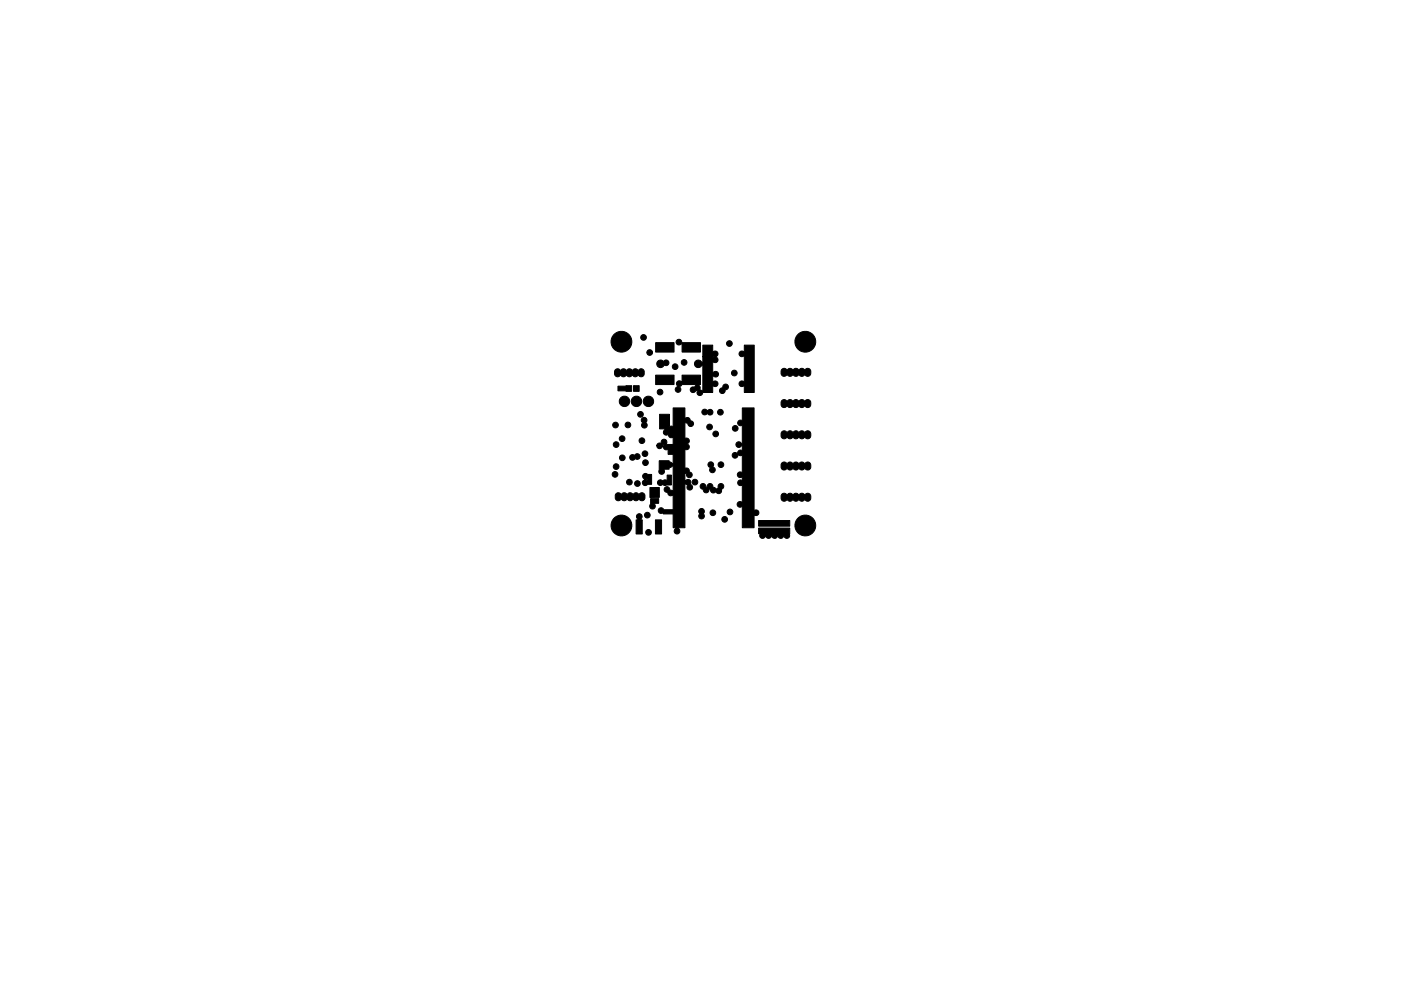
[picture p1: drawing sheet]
<svg xmlns="http://www.w3.org/2000/svg" width="297mm" height="210mm" viewBox="0 0 297 210" stroke-linecap="round" stroke-linejoin="round" font-family="sans-serif">
<g fill="#000" stroke="#000" stroke-width=".21">
<path d="M130.5 78.4a.93 .93 0 0 1 1.1 .1 .81 .81 0 0 1 1.3 0 .81 .81 0 0 1 1.2 0 .81 .81 0 0 1 1.3 0 .66 .66 0 0 1 .7-.2 .66 .66 0 0 1 .5 .6v.4a.75 .75 0 0 1-.6 .6 .75 .75 0 0 1-.7-.3 .88 .88 0 0 1-1.3 .1 .87 .87 0 0 1-1.3 0 .87 .87 0 0 1-1.2 0 .65 .65 0 0 1-.7 .2 .65 .65 0 0 1-.5-.6v-.5zM139.5 76.6a1.03 1.03 0 0 1 1.2 0 .64 .64 0 0 1 .9-.1 .64 .64 0 0 1 .1 .9 .64 .64 0 0 1-.9 .1 .81 .81 0 0 1-1.2 .3 .81 .81 0 0 1-.1-1.2zM139 72.7h3.9v2h-3.9zM143.5 72.2a.76 .76 0 0 1 1.2 .5h3.8v2h-3.9l-.1-1.7a.65 .65 0 0 1-.9 .1 .65 .65 0 0 1-.1-.9zM149 73.2h2.1v1.3l.1 .1a.65 .65 0 0 1 1 .2 .65 .65 0 0 1-.3 .9 .67 .67 0 0 1 .2 1 .67 .67 0 0 1-1 .2l.1 2.1a.64 .64 0 0 1 1 0 .64 .64 0 0 1-.1 .9 .64 .64 0 0 1-.9-.1v1.1a.64 .64 0 0 1 .9 .1 .64 .64 0 0 1-.1 .9 .64 .64 0 0 1-.8 0l-.1 1.4h-2a.69 .69 0 0 1-.9 .6 .69 .69 0 0 1-.4-1l-.2-.1a.65 .65 0 0 1-.8 .5 .65 .65 0 0 1-.4-.9 .65 .65 0 0 1 .9-.3l.2-.3v-.2h-2.9l-.5 .4a.61 .61 0 0 1 .2 .9 .61 .61 0 0 1-.8 .2 .61 .61 0 0 1-.1-.9l.3-.2a.68 .68 0 0 1-.1-1 .68 .68 0 0 1 1-.1v-1.3h3.9v2l-.3 .1a.8 .8 0 0 1 .2 1l.5 .2 .1-.1v-5.2l-.1-.1a.84 .84 0 0 1-1.3 .3 .84 .84 0 0 1 0-1.3 .84 .84 0 0 1 1.3 .4l.1-.1v-1.1h2.1l.1 .2 .2-.2-.2-.1-.1 .1h-2.1zM165.8 78.3a.93 .93 0 0 1 1.2 .1 .82 .82 0 0 1 1.2 0 .81 .81 0 0 1 1.2 0 .81 .81 0 0 1 1.3 0 .66 .66 0 0 1 .7-.2 .66 .66 0 0 1 .5 .6v.4a.75 .75 0 0 1-.6 .6 .75 .75 0 0 1-.7-.3 .88 .88 0 0 1-1.3 .1 .83 .83 0 0 1-1.2-.1 .88 .88 0 0 1-1.3 .1 .65 .65 0 0 1-.7 .2 .65 .65 0 0 1-.5-.6zM131 81.9l2.9-.1v1.2l-2.9-.1zM133.6 96.7a.65 .65 0 0 1 .9-.1 .64 .64 0 0 1 .9-.2 .64 .64 0 0 1 .2 .9 .64 .64 0 0 1-1 .1 .61 .61 0 0 1-.8 .1 .61 .61 0 0 1-.2-.8zM134.3 81.8h1.2v1.2h-1.2zM136.1 88.8a.65 .65 0 0 1 .9 0 .65 .65 0 0 1 0 .9 .62 .62 0 0 1 0 .9 .62 .62 0 0 1-.9 0 .62 .62 0 0 1 .1-.9v-.1a.61 .61 0 0 1-.1-.8zM139 79.6h3.9v2h-3.9zM139.9 87.9h2l.2 2.5h.6v-3.9h2.5l.1 2.2a.78 .78 0 0 1 1.2 .6 .62 .62 0 0 1 .5 .7 .62 .62 0 0 1-.7 .5 .62 .62 0 0 1-.5-.7l-.5-.1-.1 .1 .1 3.1a.7 .7 0 0 1 .8 .4 .7 .7 0 0 1-.3 .9 .67 .67 0 0 1 .3 .9 .67 .67 0 0 1-.9 .3l.1 3.9a.83 .83 0 0 1 .9 .9 .62 .62 0 0 1 .5 .7 .62 .62 0 0 1-.8 .4 .62 .62 0 0 1-.4-.8l-.3 .1 .1 1.4a.69 .69 0 0 1 1-.1 .69 .69 0 0 1 .1 .9 .62 .62 0 0 1 .3 .9 .62 .62 0 0 1-.9 .2 .62 .62 0 0 1-.1-1l-.3-.2-.2 .1v9.2h-1.2l-.2 .1a.64 .64 0 0 1 .2 1 .64 .64 0 0 1-1-.1 .64 .64 0 0 1 .2-.9l-.5-.1v-2.9l-2.1-.1v-.1a.64 .64 0 0 1-1-.3 .64 .64 0 0 1 .3-.9 .64 .64 0 0 1 .9 .4h1.9l-.1-3a.75 .75 0 0 1-1.1-.6 .62 .62 0 0 1-.6-.7 .62 .62 0 0 1 .7-.6 .62 .62 0 0 1 .5 .8l.5 .1 .1-.1v-5.1h-.2l-.6 .3v.3l-1.1 .1a.62 .62 0 0 1-.5 1 .62 .62 0 0 1-.5-.9v-2h2.1v.3l.6 .4 .2-.1v-1.8l-1.1-.1v-1a.83 .83 0 0 1-1.1-.7 .65 .65 0 0 1-.7 .5 .65 .65 0 0 1-.5-.7h1.1l.2 .2 .1-.2-.1-.1-.2 .1-1.1-.1a.73 .73 0 0 1 .8-.4 .67 .67 0 0 1 .8-.8 .67 .67 0 0 1 .4 1l1.4 .1v-1.5a.82 .82 0 0 1-1.1-.6 .66 .66 0 0 1-.9-.2 .66 .66 0 0 1 .3-.9l-1.1-.1z"/>
<path d="M148.9 87a.91 .91 0 0 1 1.1 .1 .62 .62 0 0 1 1 0 .62 .62 0 0 1-.2 .9 .62 .62 0 0 1-.9-.2 .62 .62 0 0 1-.8 .1 .62 .62 0 0 1-.2-.9zM150.2 98.2a.66 .66 0 0 1 .9 0 .66 .66 0 0 1 .1 .9 .62 .62 0 0 1 .3 .9 .62 .62 0 0 1-.9 .1 .62 .62 0 0 1 0-.9h-.1a.6 .6 0 0 1-.3-1zM153.4 81.7a.63 .63 0 0 1 1 .3 .63 .63 0 0 1-.7 .8 .62 .62 0 0 1-.6 .6 .62 .62 0 0 1-.6-.6 .62 .62 0 0 1 .7-.6zM157.8 73.2h2.1v10.1h-2.1v-1.4a.66 .66 0 0 1-.9-.1 .66 .66 0 0 1 0-.8 .66 .66 0 0 1 .9-.1v-5.3a.66 .66 0 0 1-.9-.1 .66 .66 0 0 1 0-.9 .66 .66 0 0 1 .9 0zM165.8 98.2a.93 .93 0 0 1 1.2 .1 .82 .82 0 0 1 1.2 0 .88 .88 0 0 1 1.3 0 .82 .82 0 0 1 1.2 0 .66 .66 0 0 1 .7-.3 .66 .66 0 0 1 .5 .6v.5a.75 .75 0 0 1-.6 .6 .75 .75 0 0 1-.7-.3 .88 .88 0 0 1-1.3 0 .83 .83 0 0 1-1.2 0 .88 .88 0 0 1-1.3 0 .65 .65 0 0 1-.7 .3 .65 .65 0 0 1-.5-.6zM165.8 91.6a.93 .93 0 0 1 1.2 .1 .82 .82 0 0 1 1.2 0 .88 .88 0 0 1 1.3 0 .82 .82 0 0 1 1.2 0 .66 .66 0 0 1 .7-.3 .66 .66 0 0 1 .5 .6v.5a.75 .75 0 0 1-.6 .6 .75 .75 0 0 1-.7-.3 .88 .88 0 0 1-1.3 0 .83 .83 0 0 1-1.2 0 .88 .88 0 0 1-1.3 0 .65 .65 0 0 1-.7 .3 .65 .65 0 0 1-.5-.6zM165.8 85a.93 .93 0 0 1 1.2 .1 .83 .83 0 0 1 1.2 0 .88 .88 0 0 1 1.3 0 .83 .83 0 0 1 1.2 0 .66 .66 0 0 1 .7-.3 .66 .66 0 0 1 .5 .6v.5a.75 .75 0 0 1-.6 .5 .75 .75 0 0 1-.7-.2 .88 .88 0 0 1-1.3 0 .83 .83 0 0 1-1.2 0 .88 .88 0 0 1-1.3 0 .65 .65 0 0 1-.7 .3 .65 .65 0 0 1-.5-.6zM135.1 109.2a.64 .64 0 0 1 .9 .1 .64 .64 0 0 1-.1 .9l.3 .1v3h-1.3v-3h.3v-.2a.6 .6 0 0 1-.1-.9zM130.6 104.7a.93 .93 0 0 1 1.2 .1 .81 .81 0 0 1 1.2 0 .81 .81 0 0 1 1.3 0 .81 .81 0 0 1 1.2 0 .66 .66 0 0 1 .8-.2 .66 .66 0 0 1 .4 .6v.4a.75 .75 0 0 1-.5 .6 .75 .75 0 0 1-.8-.3 .88 .88 0 0 1-1.3 .1 .82 .82 0 0 1-1.2-.1 .88 .88 0 0 1-1.3 .1 .65 .65 0 0 1-.7 .2 .65 .65 0 0 1-.5-.6zM136.4 100.7a.68 .68 0 0 1 1 0h.8v2.1h-.8a.65 .65 0 0 1-1.1-.1 .65 .65 0 0 1 .4-1l.4 .2 .1-.1-.1-.2-.4 .1a.8 .8 0 0 1-.3-1zM137.9 105.8h1.7v1l-.8 .1a.63 .63 0 0 1 0 .9 .63 .63 0 0 1-.9 0 .63 .63 0 0 1 0-.9zM137.8 103.4h2v2.1h-2z"/>
<path d="M139 110.3h1.3v3h-1.3zM139.5 102a.86 .86 0 0 1 1 0l.4-.2h.5l.1-1h.8v2.1l-1.4 .1a.59 .59 0 0 0-.8 0 .6 .6 0 0 1-.6-.3 .6 .6 0 0 1 0-.7zM148.3 108.1a.65 .65 0 0 1 .9 0 .65 .65 0 0 1 0 1 .62 .62 0 0 1-.1 .8 .62 .62 0 0 1-.9-.1 .62 .62 0 0 1 .1-.9l-.2-.3zM148.7 102.7a.85 .85 0 0 1 1.1 .7h.1a.68 .68 0 0 1 .7-.8 .68 .68 0 0 1 .6 .8l.7 .3a.48 .48 0 0 0 .4-.7 .63 .63 0 0 1 1-.1 .63 .63 0 0 1-.4 1 .67 .67 0 0 1-.3 .8 .67 .67 0 0 1-.9-.3 .71 .71 0 0 1-.8 .1 .71 .71 0 0 1-.4-.7h-.1a.69 .69 0 0 1-.7 .8 .69 .69 0 0 1-.7-.8 .6 .6 0 0 1-.5-.4 .6 .6 0 0 1 .2-.7zM157.4 86.5h2.5v21.7a.67 .67 0 0 1 1 .6 .67 .67 0 0 1-1 .6v2.6h-2.5l-.1-4.5a.66 .66 0 0 1-.8-.1 .66 .66 0 0 1 0-.9 .66 .66 0 0 1 .8 0v-3.5a.67 .67 0 0 1-.9-.6 .67 .67 0 0 1 1-.6l-.1-.5a.66 .66 0 0 1-1-.6 .66 .66 0 0 1 1-.5l.1-3.5-.9-.2a.65 .65 0 0 1-.8 .7 .65 .65 0 0 1-.4-1 .65 .65 0 0 1 1-.1 .84 .84 0 0 1 1.1-.6l-.1-.9a.61 .61 0 0 1-.8 .4 .61 .61 0 0 1-.3-.9 .61 .61 0 0 1 .8-.2l.2 .2 .2-.1-.1-3.7a.67 .67 0 0 1-.9-.6 .67 .67 0 0 1 1-.6zM160.8 112h6.6v1.3a.69 .69 0 0 1-.3 .9 .69 .69 0 0 1-.9-.4 .77 .77 0 0 1-1.4 0 .75 .75 0 0 1-1.2 0 .75 .75 0 0 1-1.3 0 .67 .67 0 0 1-.9 .3 .67 .67 0 0 1-.3-.8l-.3-.1zM160.8 110.4h6.6v1.2h-6.6zM165.8 104.8a.93 .93 0 0 1 1.2 .1 .82 .82 0 0 1 1.2 0 .88 .88 0 0 1 1.3 0 .83 .83 0 0 1 1.2 0 .66 .66 0 0 1 .7-.2 .66 .66 0 0 1 .5 .6v.4a.75 .75 0 0 1-.6 .6 .75 .75 0 0 1-.7-.3 .88 .88 0 0 1-1.3 .1 .83 .83 0 0 1-1.2-.1 .88 .88 0 0 1-1.3 .1 .65 .65 0 0 1-.7 .2 .65 .65 0 0 1-.5-.6z"/>
<circle cx="131.8" cy="72.5" r="2.21"/>
<circle cx="136.4" cy="71.6" r=".6"/>
<circle cx="137.7" cy="74.8" r=".6"/>
<circle cx="143.1" cy="77.8" r=".6"/>
<circle cx="145" cy="76.9" r=".6"/>
<circle cx="154.6" cy="72.9" r=".6"/>
<circle cx="155.7" cy="79.1" r=".6"/>
<circle cx="170.7" cy="72.5" r="2.21"/>
<circle cx="130.5" cy="90.2" r=".6"/>
<circle cx="130.6" cy="99" r=".6"/>
<circle cx="130.6" cy="94.3" r=".6"/>
<circle cx="131.9" cy="93.1" r=".6"/>
<circle cx="131.9" cy="97.1" r=".6"/>
<circle cx="132.4" cy="85.2" r="1.11"/>
<circle cx="133.1" cy="90.2" r=".6"/>
<circle cx="134.9" cy="85.2" r="1.11"/>
<circle cx="135.8" cy="87.9" r=".6"/>
<circle cx="136.1" cy="93.5" r=".6"/>
<circle cx="136.7" cy="96.3" r=".6"/>
<circle cx="136.8" cy="98.2" r=".6"/>
<circle cx="137.5" cy="85.2" r="1.11"/>
<circle cx="139.9" cy="83.2" r=".6"/>
<circle cx="150.4" cy="90.6" r=".6"/>
<circle cx="151.7" cy="92.1" r=".6"/>
<circle cx="152.7" cy="87.5" r=".6"/>
<circle cx="152.9" cy="98.6" r=".6"/>
<circle cx="155.9" cy="90.9" r=".6"/>
<circle cx="130.4" cy="100.6" r=".6"/>
<circle cx="131.8" cy="111.5" r="2.21"/>
<circle cx="133.4" cy="102.3" r=".6"/>
<circle cx="135.1" cy="102.6" r=".6"/>
<circle cx="137.2" cy="109.3" r=".6"/>
<circle cx="137.5" cy="112.9" r=".6"/>
<circle cx="147.3" cy="102.3" r=".6"/>
<circle cx="151.1" cy="108.8" r=".6"/>
<circle cx="153.6" cy="110.2" r=".6"/>
<circle cx="154.8" cy="108.6" r=".6"/>
<circle cx="170.7" cy="111.5" r="2.21"/>
</g>
</svg>
